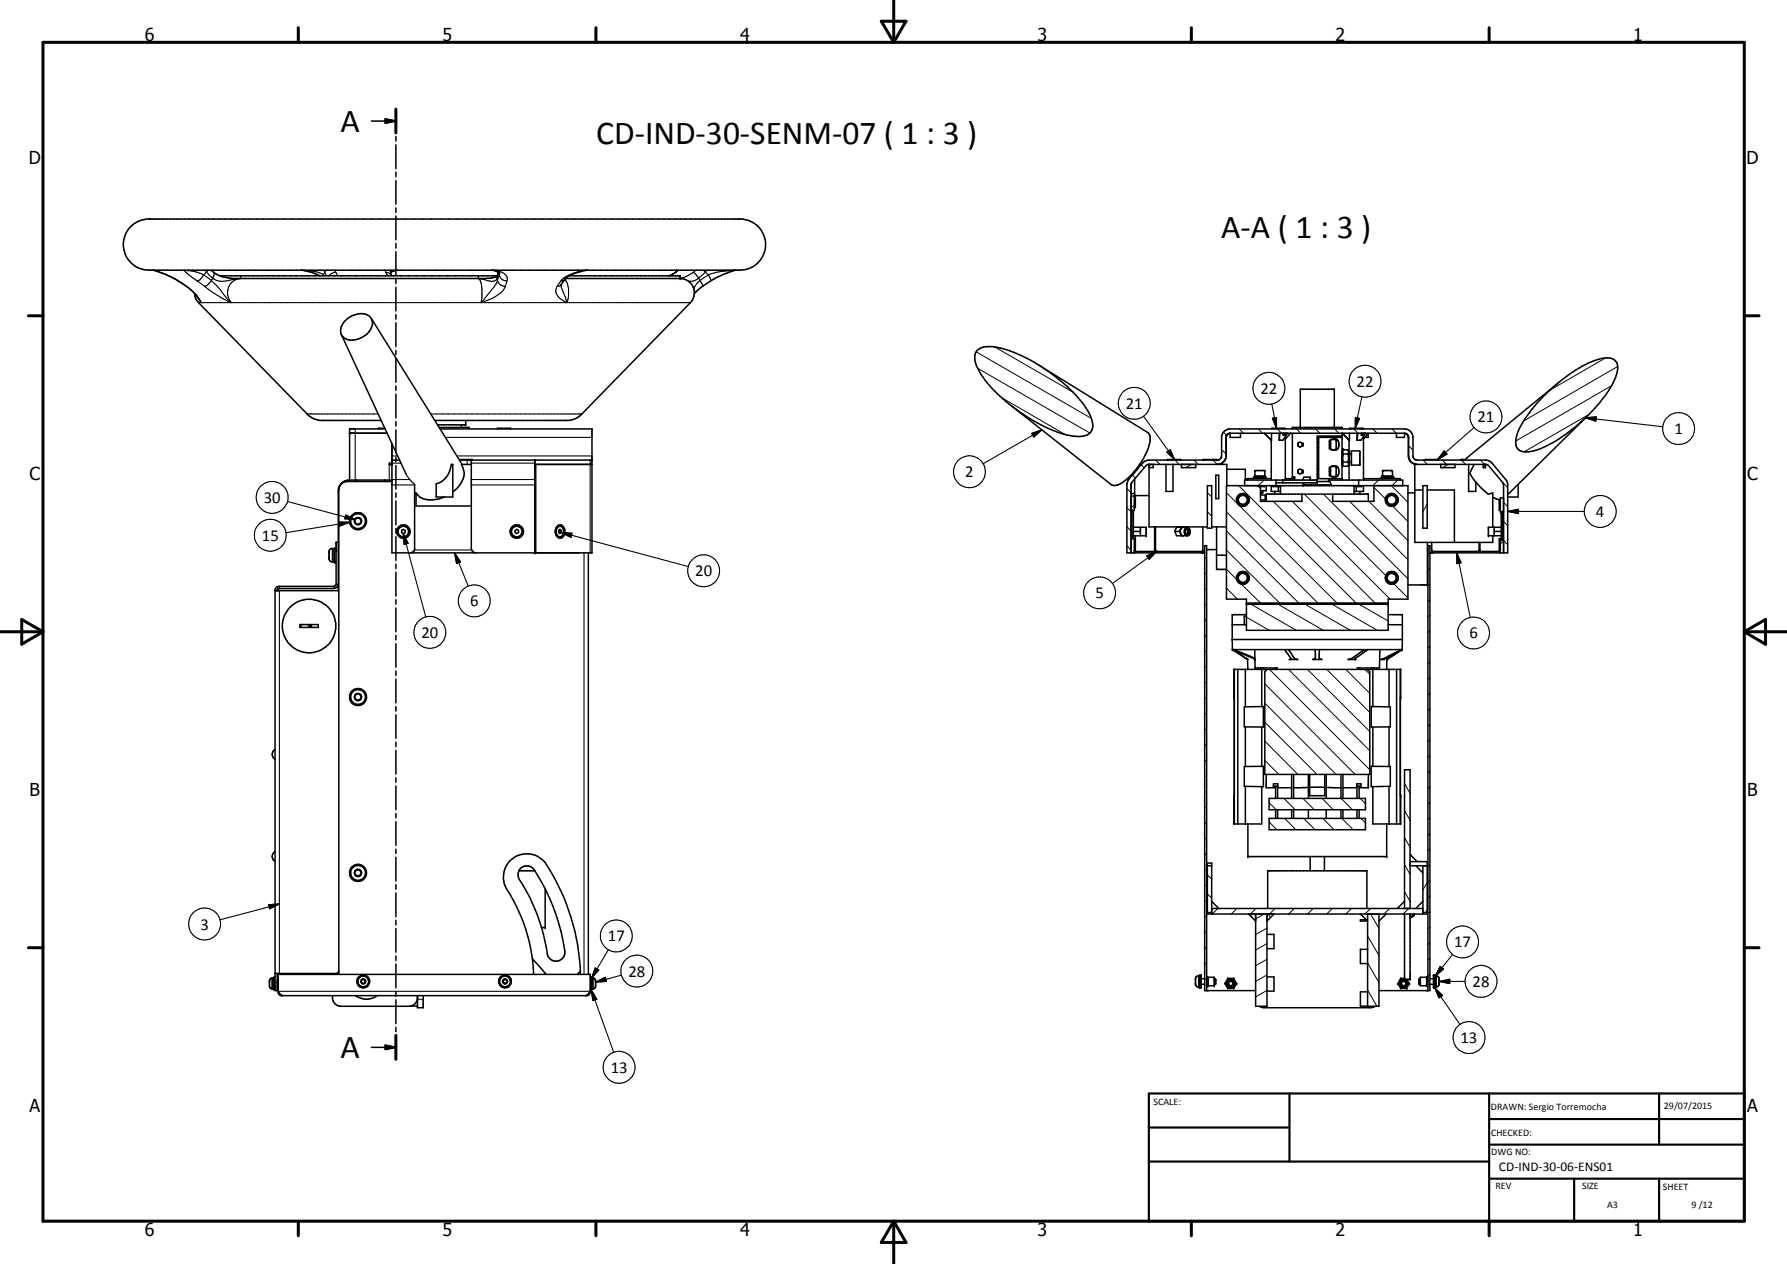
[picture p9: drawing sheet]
<svg xmlns="http://www.w3.org/2000/svg" width="420mm" height="297mm" viewBox="0 0 420 297" stroke-linecap="round" stroke-linejoin="round" font-family="sans-serif">
<defs><g id="words">
<g font-size="7.9">
<text x="80" y="30.9">A</text>
<text x="140.2" y="34">CD-IND-30-SENM-07 ( 1 : 3 )</text>
<text x="287.1" y="56">A-A ( 1 : 3 )</text>
<text x="80" y="248.6">A</text>
</g>
<g font-size="4.2">
<text x="34" y="9.6">6</text>
<text x="104" y="9.6">5</text>
<text x="174" y="9.6">4</text>
<text x="244" y="9.6">3</text>
<text x="314" y="9.6">2</text>
<text x="384" y="9.6">1</text>
<text x="6.8" y="38.7">D</text>
<text x="410.6" y="38.7">D</text>
<text x="7" y="112.9">C</text>
<text x="410.8" y="112.9">C</text>
<text x="7" y="187.1">B</text>
<text x="410.8" y="187.1">B</text>
<text x="7" y="261.4">A</text>
<text x="410.8" y="261.4">A</text>
<text x="34" y="290.4">6</text>
<text x="104" y="290.4">5</text>
<text x="174" y="290.4">4</text>
<text x="244" y="290.4">3</text>
<text x="314" y="290.4">2</text>
<text x="384" y="290.4">1</text>
</g>
<g font-size="3.9">
<text x="296.4" y="92.5">22</text>
<text x="319" y="90.9">22</text>
<text x="264.7" y="96.1">21</text>
<text x="347.4" y="99.3">21</text>
<text x="393.7" y="102">1</text>
<text x="226.9" y="112.2">2</text>
<text x="62" y="118.2">30</text>
<text x="375.2" y="121.5">4</text>
<text x="61.6" y="127">15</text>
<text x="163.5" y="135.4">20</text>
<text x="110.6" y="142.5">6</text>
<text x="257.5" y="140.6">5</text>
<text x="99.1" y="149.9">20</text>
<text x="345.5" y="150">6</text>
<text x="47.1" y="218.4">3</text>
<text x="142.9" y="221.2">17</text>
<text x="341.9" y="222.6">17</text>
<text x="147.8" y="229.5">28</text>
<text x="346.2" y="231.9">28</text>
<text x="343.4" y="245.1">13</text>
<text x="143.6" y="252.1">13</text>
</g>
<text font-size="3.1" x="352.4" y="275.2">CD-IND-30-06-ENS01</text>
<g font-size="2.4">
<text x="271.2" y="259.7">SCALE:</text>
<text x="350.6" y="260.8">DRAWN: Sergio Torremocha</text>
<text x="391.2" y="260.6">29/07/2015</text>
<text x="350.6" y="267">CHECKED:</text>
<text x="350.6" y="271.4">DWG NO:</text>
<text x="351.6" y="279.3">REV</text>
<text x="372" y="279.4">SIZE</text>
<text x="391" y="279.6">SHEET</text>
<text x="377.9" y="283.8">A3</text>
<text x="397.7" y="283.8">9 /12</text>
</g>
</g></defs>
<g fill="none" stroke="#000" stroke-width=".35">
<path d="M87.3 28.4h5.8M90.6 27.9l2.5 .5-2.5 .6zM93.1 25.7v5.5M93.1 32.1v1M93.1 34v5.6M30.8 53.2l1.4-1 2.2-.7h140.2a6 6 0 0 1 5.4 6.3 6 6 0 0 1-6 5.7h-139a6 6 0 0 1-5.6-3.7 6 6 0 0 1 1.4-6.6zM93.1 40.5v1M93.1 42.4v5.6M93.1 48.9v1M93.1 50.8v5.5M93.1 57.2v1.1M93.1 59.1v5.6"/>
<path d="M36.1 63.5a23.2 23.2 0 0 1 9.7 5.5M45.8 69l1.1 1.5M45.8 69l.2 1.1 .7 1 25.8 26.6 1.3 .7 1.5 .4h14.3M49.6 63.5a7.7 7.7 0 0 0 5.3 1.9h59.2l1.4-.1a1.37 1.37 0 0 0 1.5-.9l.2-.4M51.6 64.8h65.4M56.6 64.8v.6M70.9 63.5l2.7 .6 1.5 .7M80.3 78.6l15.2 32.9M80.8 75.7a4.7 4.7 0 0 1 6.1-1.4 2.6 2.6 0 0 1-.3 3.8 5.1 5.1 0 0 1-5.4 1.5 2.37 2.37 0 0 1-.6-3.5zM87.3 74.8l21.4 34.3M91.8 63.5l.1 .4M91.9 63.9l.2 .9"/>
<path d="M93.1 65.6v1M93.1 67.5v5.6M93.1 74v1M93.1 75.9v5.5M93.2 63.5l-1.3 .5M112.5 64.8v.6M115.7 63.5l1.1 .3 .6 .4M117.4 64.2h.1M133 65.4l-1.1 1.7M133 65.4h26.9M133.9 64.8h26v.6M138 63.5l-2.3 .6a6.6 6.6 0 0 0-2.7 1.3"/>
<path d="M159.4 63.5l-1 .8-1 .5M159.9 65.4a3.4 3.4 0 0 1 3.1 2.1 3.4 3.4 0 0 1-.7 3.6l-25.5 26.2-1.2 .9-1.9 .6h-31.5M172.9 63.5a22 22 0 0 0-9.6 5.5M93.1 82.3v1.1M93.1 84.2v5.6M93.1 90.7v1M93.1 92.6v5.6M93.1 99.1v1M108.5 99.8v.7M109.5 98.8v1h-6.6M244.3 85.8l25.6 15.8 .3 .4a6 6 0 0 1-.8 4.6l-.3 .5a17 17 0 0 1-5.8 6.6 2.06 2.06 0 0 1-2 .2l-24-18.9a24.8 24.8 0 0 1-7.7-9.1 3 3 0 0 1 .5-3.8 6 6 0 0 1 5.1-.3 40.3 40.3 0 0 1 19.8 13.5 7.1 7.1 0 0 1 1.8 5.5 2.95 2.95 0 0 1-3.4 1.8 26.9 26.9 0 0 1-12.9-5.3l-2.4-1.7M362.6 93.4a37.3 37.3 0 0 1 11.5-8.4 6.4 6.4 0 0 1 5.4-.5 2.5 2.5 0 0 1 .7 3.2 18.8 18.8 0 0 1-4 6.8 43.2 43.2 0 0 1-10.4 9.1 15.9 15.9 0 0 1-6.9 2.6 2.34 2.34 0 0 1-2.4-3.3 17.5 17.5 0 0 1 4.3-7.4z"/>
<path d="M366.5 89.9l-21.6 17.7-.3 .5M373.4 97.6l-18.9 18.6M82.2 101.8h8.8M83.9 112.8v.4M90.5 112.8v.4M90.5 100.7h-1.6v.1M90.6 100.8h-8.4v12M92.1 112.8h-10.3a2.67 2.67 0 0 0-2.3 2.3v23.7M92.1 113.2h-10.8a2.09 2.09 0 0 0-1.6 1.9v113.9M92.1 108.8h-.6v.4h.6M92.1 108.1h1.9M93.1 101v5.6"/>
<path d="M93.1 107.4v1.1M93.1 109.4v5.5M93.1 115.8v1.1M93.1 117.7v5.6M97.5 115.7l.3 .4M97.5 113.8v15.4l-.4 .5-.6 .2M97.5 118.9h13.3M103.3 100.5h7v.3M103.5 100.8h35.7v29.1h-47.1v-25.6M104.5 116.8a6.6 6.6 0 0 1-5.8 0l-.9-1v3.1M106.1 109.1h.4v7.7h-3.9v-3.1a5 5 0 0 0 3.5-4.6zM108 108h3.1v.1"/>
<path d="M108 108.1h31.2M110.8 109.1h-2.3a4.4 4.4 0 0 1-1.2 5.8l-.8 .8M110.8 108.1v20.8l.1 .4a.87 .87 0 0 0 .9 .6M116.9 100.8v-.1h3.2v.1M125.8 109.1h13.4M125.8 108.1v21.8M265.9 116.6h.8v3.3h-.8M265.9 116h.9M266 119.9v6.1M266 113.5l3.4-4 .5-.4h18.5v5M266 113.5l-.1 16.4M266.1 113.5l-.1 2.5"/>
<path d="M266.1 119.9v6.7M266.5 119.9v6.7M266.8 110.7v.3M266.8 112.6v3.9h3.4M266.9 116.5v2.8h-.2M268 109.1h.4M270.2 109.1v14.7h13.7M271.1 109.1v.8h-.9M274.1 109.1v6.4h1.7v-6.4M274.5 108.1v-.1h3.1v.1M277.8 109.1v.8h3.3v-.8M282.9 108.1v-.1h3.1v.1"/>
<path d="M283.9 114.1h1v10h-1zM285.9 111.7h.6v5.5h-.6zM286.7 109.1h-.4M288.4 114.1h42.6v26.7h-4.6v7.3h-33.3v-7.3h-4.7zM288.4 110.3h4.4v2.5M289 101.9l-.4 .3-.3 .6v4.3a2.01 2.01 0 0 1-2.1 2M289.2 101.8h41M289.2 101.8a.96 .96 0 0 0-1 .8v4.9l-.5 .9-.8 .6M289.2 101.8v1h2.5v-1M294.7 112.5v-.3h3v.3M295 112.2v-.3h2.5v.3M295.1 110.6h.1"/>
<path d="M295.1 110.6v1.3M295.1 110.6h2.2M296.4 116.3h1.1v1.2h-1.1M296.4 114.1v3.7h9.7v-1.7M296.4 115.7h.5M296.9 115.7l-.2 .2h-.3M296.9 115.3v.4M297.2 114.1v.2M297.2 101.8l1.7 1.7M297.3 110.6h.1M297.3 101.8l1.6 1.7M297.4 114.1v.2h-1"/>
<path d="M297.4 110.6v1.3M297.7 114.1v1.2h-1.3M297.7 117.8v-1.7h24v1.7M298.9 114.1v1.4h2.2M298.9 103.5v9.3M298.9 112.5h-5.7v.3M298.9 103.5h.1M298.9 101.8v1.7M299 100.8v-.1h3.1v.1M299.3 114.1v.2h1.8M299.4 114.1v.2M299.7 115.5v.6"/>
<path d="M300 112.8v1.3M300.6 114.3v1.2M300.8 101.8v1.7M300.9 101.8l-.1 1.7M301.1 114.1v2M301.6 112.8v.7M301.7 101.8v.5l1-.5M302.2 102.6v10.2M302.2 112.5h1.4M302.7 101.8l-1 1.7h-.9M303.4 101.8l-1.2 1.4M303.9 100.8v-.3h11.6v.3"/>
<path d="M303.9 101.8v10.4M304.4 112.1h-.5l-.6 .7M304.4 112.1l-.6 .7M304.4 112.1v.7M305.7 100.5v-9h8v9M306.2 104.2v.5M306.2 110.5v.5M306.2 110.6a.58 .58 0 0 0-.9-.2 .58 .58 0 0 0 0 .9 .58 .58 0 0 0 .9-.3M306.2 104.3l-.5-.4a.6 .6 0 0 0-.4 1l.4 .1 .5-.3M306.4 104.1v.7M306.4 110.5v.6M306.4 114h6.6"/>
<path d="M306.4 114v.1M306.6 113.5l-.2 .5M308.1 112.1v.7M308.1 112.1h-1.5l-.4 .7M308.1 112.1l-.2 .7M309.7 112.8h-17.1v1.3M309.7 113.2h3l.3 .8M309.7 103.1h.3M309.7 105.2h.3M309.7 103.8h.3M309.7 111.5h.3M309.7 110.2h.3"/>
<path d="M310 102.8h5.5v9.7h-5.5zM312.2 102.5l.1 .3M312.4 112.8h17.4v1.3M312.4 112.5v.7M312.6 103.5a1.33 1.33 0 0 1 1.7-.2 1.33 1.33 0 0 1 .5 1.6 1.25 1.25 0 0 1-1 1 1.25 1.25 0 0 1-1.2-.5zM312.6 109.9a1.29 1.29 0 0 1 1.4-.4 1.29 1.29 0 0 1 .8 1.3 1.15 1.15 0 0 1-.5 1.2 1.15 1.15 0 0 1-1.3-.1l-.4-.1zM312.8 110.6l-.2 .1M312.8 110.7l-.2 .2M312.8 103.4v2.2M312.8 109.7v2.2M312.8 104.2l-.2 .2M312.8 104.4l-.2 .1"/>
<path d="M313 103.3l1.2 .1-.1 2.2-1.1 .1M313 109.6l1.2 .2v2l-1.2 .2M313 114v.1M315.5 105.4l.6 .3M315.5 109.1l.3 .5M315.7 101.8l1.6 1.7M315.8 105.7h1.1M315.8 106.7l-.1 .7 .1 1.2M315.8 105.7l-.1 .4 .1 .6M315.8 108.6l-.1 .4 .1 .6M315.8 105.7l-.3 .5M315.8 106.7h1.1"/>
<path d="M315.8 108.6h1.1M315.8 109.6h1.1M316.9 105.7l.2 .5-.2 .5M316.9 106.7l.2 .9-.2 1M316.9 108.6l.2 .5-.2 .5M316.9 105.7l.3 .5M317.2 103.5v9.3M317.2 103.5l-1.7-1.7v.7h-5.8v11h-9.7M317.2 108.6h.5M317.2 106.6h.5M317.2 109.1l-.3 .5M317.2 103.5h.1"/>
<path d="M317.3 101.8v1.7M317.3 100.8v-.1h3.2v.1M317.7 106l2 .1v3.1l-2 .1zM318.4 114.1v2M318.9 114.3v1.2M319.1 101.8v1.7M319.3 101.8l-.2 1.7M319.4 112.8v1.3M319.7 115.5v.6M320.1 101.8v.5l.9-.5M320.1 114.1v.2M320.2 114.1v.2h-1.8"/>
<path d="M320.6 102.6v10.2M320.6 114.1v1.4h-2.2M320.6 112.5h8.6v.3M321.1 101.8l-1.1 1.7h-.9M321.7 101.9v.9h-.8M321.7 101.8l-1.1 1.4M323 114.1v3.7h-9.7v-1.7M324.7 112.5v-.3h3v.3M324.9 112.2v-.3h2.6v.3M325.1 111.9v-1.3h.1h2.2v1.3M328.3 101.8v1h1.9v-1M330.2 101.8a.93 .93 0 0 1 1 1v4.3a2.04 2.04 0 0 0 .7 1.6"/>
<path d="M330.4 101.9l.5 .3 .2 .6v4.3a2.01 2.01 0 0 0 2.1 2M331 115.8h1.6M332.1 108.9l1 .2M332.6 115.1h1.9M334.5 114.1h1.1v10h-1.1zM335.1 108.1v-.1h3.1v.1M335.6 115.1h6.4v12.4M338.7 109.1v.8h3.4v-.8M344.6 108h-1.1v.1M345.3 109.1v6.4h1.7v-2.2M346.6 109.1l-1 2.2 .6 1 2 2.3 1.7 1.5 1.1-.3v8.1M348.7 109.1v.8h.6v-.8"/>
<path d="M351 116.8l1.8 .7M352.5 117.4v2.5h.3M353.5 117h-.7v3.3h.7M356.9 113.8v3h-2.4M64.7 138.8v94h.5v-4M64.7 138.8h15M77.6 129.1l.7-.2v3.2l-.5-.1-.4-.5v-2zM78.3 128.9h.4M78.3 132h.4M79 128.8h-.3v3.3h.3M79.5 127.4h-.5v9.9l-.2 .4-.3 .1h-13.1l-.6 .5-.1 .5M79.5 137.3l-.2 .6-.8 .4h-13l-.3 .5"/>
<path d="M83.8 121.8h.7l.5 .7-.5 .6h-.7l-.4-.6zM93.1 124.2v1.1M93.1 126.1v5.6M93.1 132.6v1M93.1 134.5v5.6M94.4 124.7l.4-.3 .5 .3v.4l-.5 .3-.4-.3zM121.1 124.7l.4-.3 .4 .3v.4l-.4 .3-.4-.3zM130.9 123.8a1.05 1.05 0 0 1 1.2-.3 1.05 1.05 0 0 1 .7 1.1 1.34 1.34 0 0 1-1.3 1.8 1.81 1.81 0 0 1-.6-2.6zM131.5 124.6l.1 .1M131.5 123.7l-.5 .2-.4 .9M131.5 123.7a1.3 1.3 0 0 1 1.1 1 1.3 1.3 0 0 1-.5 1.3 .97 .97 0 0 1-1.1 0 .97 .97 0 0 1-.4-.9M131.5 123.7a1.36 1.36 0 0 0-.8 1.2 1.36 1.36 0 0 0 .8 1.3"/>
<path d="M131.6 124.7h.3M131.6 124.7v.4M131.6 125.1h.3M131.6 125.1l-.1 .1M131.9 124.7v.4M131.9 124.7l-.3-.3-.3 .3v.4l.3 .3 .3-.3M138.3 129.9v99.1M265.9 126h.1M265.9 126.6h.8v3.3M266 124.9h.1M266.1 123.7l-.1-.1v2.6l.1-.1M266.5 124.9h1.6"/>
<path d="M266.5 123.9h3v2h-3M266.5 126h.4v3.3h-.2M266.7 129.5h16.1M268.1 123.9v2M271.5 123.8v5.8M271.7 123.8v5.4l.2 .4M276.2 124.9h1.2M277.4 124.9l.2 .5M277.6 124.4v1M277.6 125.4l.5 .5M277.6 125.4l.2 .5M277.6 124.4l-.2 .5"/>
<path d="M277.8 123.9l-.2 .5M278.2 123.9l-.3 .1-.3 .4M278.8 124.5l.4-.3a.68 .68 0 0 1 .4 .8 .68 .68 0 0 1-.6 .6l-.3-.4zM278.8 124.4h.3M279 124.3l.2 .2M279.2 123.9a1.11 1.11 0 0 1 .7 1 1.11 1.11 0 0 1-.6 1h-2.7l-.4-1M279.2 123.9h-2.6l-.4 1M279.2 123.9a1.05 1.05 0 0 0-.8 1 1.05 1.05 0 0 0 .7 1M279.2 124.5l.1 .3M279.2 124.5l.1 .7-.3 .3M279.3 125l-.2 .4h-.3M282.8 123.8v6.1"/>
<path d="M283.2 129.9h-18.2v-16.3l.4-.9 3.2-3.9 .8-.6 .8-.1 16.5-.1 .3-.3 .2-.6v-4.7l.1-.3a1.99 1.99 0 0 1 1.9-1.3h41a2 2 0 0 1 2 2v4.3l.1 .5 .5 .4 16.5 .1 .7 .1 .8 .6 3.4 4.1 .3 .7v16.3h-18.3M283.7 129.2h2.3M284.9 123.8h3.5M286 123.8v10h2.4M286 130.5h2.4M335.6 129.2h.1M335.6 127.5v10h-4.6M336.6 127.5v2.1M336.6 129.6v.3M347.8 127.5v1.7l-.3 .4M348 127.5l-.1 2.1M351 125.9v1.6h-18.4v-18.4h16.9l.4 .2 3.4 4 .2 .7v15.9"/>
<path d="M351.3 124.9h1.7M351.3 123.9v2M352.8 129.5l-16.2 .1M353 120.3v6.7M353 123.9h-3v2h3M353 126.6h-.5v3M353.3 120.3v6.7M353.3 124.9h.1M353.3 126.1l.1 .1M353.3 126.6h.2M353.4 123.6l-.1 .1M353.5 120.3v6.3"/>
<path d="M353.5 127h-.7v2.9M70.5 146.8h4.3v.6h-4.3zM71 146.8l-.5 .6M72.3 146.8l.8 .6M73.2 146.8v.3h-.5M93.1 140.9v1.1M93.1 142.9v5.6M93.1 149.3v1.1M93.1 151.3v5.5M93.1 157.7v1M93.1 159.6v5.6M289.7 150.3h40"/>
<path d="M289.7 150.3l.1 2.4M289.7 146.8h3.4M289.8 152.7l5.3 2.2M289.8 152.7h13.2M289.9 152.8l.3 .1M290.1 152.7l5 2M290.1 152.8l3.3 2.2zM290.2 157.3v36.3M291 157.3v36.3M292.8 157.3v8.8M293.1 141.8h33.3M293.1 142h33.3"/>
<path d="M293.1 144.4h-3.4v5.9M293.1 144.8h-.5v2M293.3 155l.1 2.3M295 152.7l.1 4.3h5.3M296.7 157.3v8.8M297.9 157.3l-.5 .6v24.1h24.7v-24.1l-.6-.6M302 152.7l1.5 2-.3 .3M303 152.7l.7 1a1.61 1.61 0 0 0 1.3 1.3M303 152.7h17.7M303.1 155h2M309.2 152.7l.1 1.9-.3 .3-.4 .1h2.2l-.4-.1-.2-.3v-1.9M316.9 155h1.9"/>
<path d="M318.5 154.9l.2 .1M318.5 154.8v.1M320.7 152.7l-1.9 1.4a2.46 2.46 0 0 1-1.7 .9M321.6 152.7l-3.1 2.1M322.8 157.3v8.8M324.4 152.7l-.1 4.3h-5.2M324.7 155h.7M326.1 154.9h.1M326.1 154.9v.1M326.1 155l-.1 2.3M326.4 144.4h3.3v5.9M326.4 146.8h3.3"/>
<path d="M326.6 157.3v8.8M328.4 157.3v36.3M329.2 153l-3.1 1.9M329.2 152.9l-3.1 2.1M329.2 157.3v36.3M329.5 152.7l-4.7 2.3M329.7 152.7l-4.3 2.3M329.7 152.7l-.2 .1M329.7 152.7h-9M329.7 152.7h.1M329.7 150.3v2.4M64.7 176.1a1.3 1.3 0 0 0 0 2.3"/>
<path d="M83.8 163.1h.7l.5 .7-.5 .7h-.7l-.4-.7zM93.1 166v1.1M93.1 168v5.5M93.1 174.4v1.1M93.1 176.4v5.5M292.6 166.1l4.4-.1v4.9l-4.4-.1zM292.8 170.8v9.3M296.7 170.9v9.2M322.4 166l4.5 .1v4.7l-4.5 .1zM322.8 170.9v9.2M326.6 170.8v9.3M93.1 182.8v1.1"/>
<path d="M93.1 184.7v5.6M93.1 191.2v1M93.1 193.1v5.6M93.1 199.6v1M292.6 180.1h4.4v4.8l-4.4-.1zM292.8 184.8v8.8M293.4 193.6v7.7h32.6v-7.7M296.7 184.9v8.7h-6.6v-36.3h39.2v36.3h-6.5v-8.7M297.7 182v3.1h2.2M298.4 187.6h22.6v2.7h-22.6zM298.4 192.3h22.6v2.7h-22.6zM299.4 184.2h1v.6h-1z"/>
<path d="M299.9 184.8v2.8M299.9 190.3v2M300.4 184.8v2.8M300.4 190.3v2M300.4 185.1h3.3M303.7 182v5.6M303.7 190.3v2M304.2 182v5.6M304.2 190.3v2M307.6 185l-3.4 .1M307.6 182v5.6M307.6 190.3v2"/>
<path d="M307.9 182v5h3.6v-5M307.9 185h3.6M311.8 185l3.5 .1M311.8 182v5.6M311.8 190.3v2M315.3 182v5.6M315.3 190.3v2M315.8 185.1h3.3M315.8 182v5.6M315.8 190.3v2M319 184.2h1v.6h-1zM319.1 184.8v2.8"/>
<path d="M319.1 190.3v2M319.6 184.8v2.8M319.6 190.3v2M321.7 182v3.1h-2.1M322.4 180.1h4.5v4.7l-4.5 .1zM326.6 184.8v8.8M64.7 200.2a1.3 1.3 0 0 0 0 2.2M83.8 204.5h.7l.5 .6-.5 .7h-.7l-.4-.7zM93.1 201.5v5.6M93.1 207.9v1.1M93.1 209.8v5.6M93.1 216.3v1"/>
<path d="M93.1 218.2v5.6M122 204.6h3.8M122.3 204.1a2.1 2.1 0 0 1 3.3 .3 45.8 45.8 0 0 1 7.2 19.8 2.08 2.08 0 0 1-2.1 1.7 2.08 2.08 0 0 1-2-1.8 43.5 43.5 0 0 0-6.7-17.7l-.1-1.3zM128.2 208.8v9.2h-.9M283.9 214.5h1M283.9 203.5h1M284.9 213.5h49.6M284.9 211.8l1.6 1.7M293.6 214.8l1.6 1.7M295.2 214.8v21.7h2.7v-21.7M297.9 219.6h1.6v3.3h-1.6M298.1 213.5v-8.9h23.3v8.9"/>
<path d="M299.5 214.8l-1.6 1.7M308 201.3v3.3M311.4 201.3v3.3M319.9 214.8l1.7 1.7h-1.7v-.3h1.3M321.6 214.8v21.7h2.6v-21.7M325.9 214.8l-1.7 1.7M330.2 213.5v-32.6h1.3v32.6M330.2 214.8v15.3M330.2 211.8l-1.7 1.7M331.5 202.5h4.1v12.3h-51.7v-12h1v12M331.5 203.5h4.1M331.5 214.8v15.3h-1.9l-.4 .4"/>
<path d="M331.5 200.8l1.7 1.7M332 215.4l-.5 .4M332 215.3v.1M332.3 215.1l-.3 .2M332.3 215.1h.1M332.5 214.8l-.2 .3M332.9 203.5l1.6 1.6M334.5 203.5v11.3M334.5 214.5h1.1M334.5 211.8l-1.6 1.7M64.1 229.9v2.5M64.4 229.9h-.7l-.3 .6v1.6l.4 .3h.6"/>
<path d="M64.7 229.6h-.3v3h.3M65.2 230.4h.1M65.2 231.8h.1M65.3 232.1l.1 .1M65.3 231l.1 .1M65.4 230v2.2M65.4 230l-.1 .1M65.4 230h.1M65.4 231.1h.1M65.4 231.1l-.1 .2M65.4 233.2h.1M65.4 233.2v-4.2h73.4v4.2"/>
<path d="M65.4 233.2l.3 .6 .5 .2M65.4 232.1v.1M65.4 233l.1 .2M65.5 233.2l.5 .6 .4 .2M66.2 234h71.8M66.2 233.9v.1M78.2 228.8v.2M78.2 234a2.08 2.08 0 0 0 2 2.5l16.3-.1M79.7 228.3l-.5 .5h-14.5M83.6 234a4.3 4.3 0 0 0 5.1 0M85.2 230.2h.4l.3 .4-.3 .5h-.4l-.3-.5zM93.1 224.7v1"/>
<path d="M93.1 226.6v5.6M93.1 233v1.1M93.1 234.9v5.6M96.5 236.4h1.7M98.2 234v2.8h1.3v-2.8M98.2 234.5a1.98 1.98 0 0 1-1.7 1.9M118.5 230.2h.5l.2 .4-.2 .5h-.5l-.2-.5zM125.2 225.3l3.3 3.7M125.5 229a41 41 0 0 0-6.8-20.9 5.5 5.5 0 0 1 2.7-6.9 5.5 5.5 0 0 1 7.1 2 50.1 50.1 0 0 1 8 25.8M136.5 228.2l-.8 .8M138 233.9v.1M138.6 233.2h.2"/>
<path d="M138.6 233.2l-.5 .6-.4 .2M138.8 233.2l-.4 .6-.4 .2M138.8 233l-.2 .2M138.8 229.6h.2v3h-.2M139 229.9h.7l.3 .4v1.6l-.3 .4-.7 .1M139.3 229.9v2.5M281.8 229.4v2.5M282.1 229.2h.3v3h-.3zM282.1 229.4h-.7l-.3 .6 .1 1.6 .3 .3h.6M282.4 231.3h.8M282.4 230h.8M283.7 232.8v-104.6h-.5v104.6h12"/>
<path d="M283.7 230.7h.1M283.7 229.4v2.5M283.8 229.7h1.7v1.9h-1.7M283.8 229.8l.2 .3M283.8 230.8l.2 .3M284 229.7v1.9M284 231.3l-.2 .3M284 230.3l-.2 .2M285.5 231.3h.2M285.5 230h.2M285.7 230l.1 .1v1l-.1 .2M285.7 230v1.3"/>
<path d="M287.9 231.1h.2M288.6 231.8a1.05 1.05 0 0 1 .4-1.7h.8l.4 .4a.92 .92 0 0 1 .1 1 .92 .92 0 0 1-.8 .6M288.6 231.8l.7 .3M288.7 232.3h.1M288.7 229.9v.1M288.7 232.2v.1M289.3 230.1a1.01 1.01 0 0 0-.7 1.7M289.5 230.1a1.05 1.05 0 0 1 .9 .9 1.05 1.05 0 0 1-.6 1.1h-.8l-.4-.3M290 232.2l.1 .1M290.1 229.9l-.1 .1M290.1 232.3h.1M290.1 229.9h.1"/>
<path d="M290.6 231.1h.2M296.1 236.5l1.1 .3h25l1.1-.3M297.9 229.6h1.6v3.3h-1.6M321.6 233.1h-1.7v3.3h1.7M321.6 223.1h-1.7v3.3h1.7M324.2 232.8h12v-104.6h-.5v104.6M328.6 231.1h.1M329.1 231.4l.5 .7h.9l.4-.6M329.1 231.4l.7 .7M329.2 230.5l-.1 .9M329.2 230.5a.98 .98 0 0 1 1.3-.2 .98 .98 0 0 1 .4 1.2M329.2 230.5l-.2 .5 .1 .4"/>
<path d="M329.3 232.3h.1M329.3 229.9l.1 .1M329.4 232.2l-.1 .1M330.5 230.1l.3 .4a.6 .6 0 0 1 .1 1M330.7 232.2v.1M330.9 231.5l-.2 .4-.5 .2M331.3 231.1h.1M333.8 230v1.3M333.8 230l-.2 .1v1l.2 .2M333.8 231.3h.2M333.8 230h.2M335.4 229.7v1.9"/>
<path d="M335.5 230v.3M335.5 230.3l.1 .2M335.5 231.1v.1M335.5 231.3l.1 .2M335.6 229.7h-1.6v1.9h1.6M335.6 230.6h.1M335.6 230.8l-.1 .1M335.6 229.8l-.1 .2M335.7 229.4l-.1 .1v2.3l.1 .1M336.2 231.3h.8M336.2 230h.8M337 229.2h.3v3h-.3z"/>
<path d="M337.3 229.4h.7l.4 .6-.1 1.6-.4 .3h-.6M337.6 229.4v2.5M87.3 246.1h5.8M90.6 245.6l2.5 .5-2.5 .5zM93.1 241.4v1M93.1 243.3v5.6"/>
<circle cx="292.2" cy="117.5" r="1.4"/>
<circle cx="292.2" cy="117.5" r="1.08"/>
<circle cx="292.2" cy="117.5" r="1.34"/>
<circle cx="292.2" cy="117.4" r="1.5"/>
<circle cx="327.2" cy="117.4" r="1.33"/>
<circle cx="327.2" cy="117.5" r="1.41"/>
<circle cx="327.2" cy="117.5" r="1.08"/>
<circle cx="327.2" cy="117.5" r="1.52"/>
<circle cx="84.2" cy="122.5" r="1.77"/>
<circle cx="84.2" cy="122.5" r="2"/>
<circle cx="94.8" cy="124.9" r="1.25"/>
<circle cx="94.8" cy="124.9" r="1.58"/>
<circle cx="121.5" cy="124.9" r="1.25"/>
<circle cx="121.5" cy="124.9" r="1.58"/>
<circle cx="292.2" cy="135.8" r="1.06"/>
<circle cx="292.2" cy="135.8" r="1.5"/>
<circle cx="292.2" cy="135.8" r="1.41"/>
<circle cx="292.2" cy="135.8" r="1.33"/>
<circle cx="327.2" cy="135.8" r="1.41"/>
<circle cx="327.2" cy="135.8" r="1.51"/>
<circle cx="327.2" cy="135.8" r="1.08"/>
<circle cx="327.2" cy="135.8" r="1.34"/>
<circle cx="72.7" cy="147.1" r="6.3"/>
<circle cx="84.2" cy="163.8" r="1.76"/>
<circle cx="84.2" cy="163.8" r="2.01"/>
<circle cx="84.2" cy="205.1" r="2"/>
<circle cx="84.2" cy="205.1" r="1.77"/>
<circle cx="85.4" cy="230.6" r="1.5"/>
<circle cx="85.4" cy="230.6" r="1.26"/>
<circle cx="118.7" cy="230.6" r="1.26"/>
<circle cx="118.7" cy="230.6" r="1.5"/>
<circle cx="289.4" cy="231.1" r=".53"/>
<circle cx="289.4" cy="231.1" r=".67"/>
<circle cx="330" cy="231.1" r=".53"/>
<circle cx="330" cy="231.1" r=".67"/>
</g>
<g fill="none" stroke="#000" stroke-width=".25">
<path d="M36.1 63.5l.9 .3a19.7 19.7 0 0 1 4.9 2.2M41.9 66h.1M41.9 66l1.9 1.3M43.4 63.5l1 1.1 2 1.4M43.8 67.3h.1M43.8 67.3a9.8 9.8 0 0 1 3.5 3.8M44.2 63.5h.1M44.2 63.5l2.3 .5 1.4 .6M46.4 66l1.7 1.3M46.7 70.2l.6 .9M46.7 71.1h115.6M46.9 70.5l.4 .6"/>
<path d="M47.9 64.6l-.9 1.1-.6 .3M47.9 64.6l1.8 1.3M48.1 67.3l4 2.7 2.3 1.1M48.3 63.5l.2 .4M48.5 63.9l1.5 1.4M48.5 63.9l-.6 .7M48.9 63.5l-.4 .4M49.7 65.9a2.27 2.27 0 0 1-1.6 1.4M49.7 65.9l1.3 1.3 2.2 2.7 1.2 1.2M50 65.3a4.5 4.5 0 0 0 4.4 .4l2.2-.3a3.3 3.3 0 0 0-3.1 3.6 3.4 3.4 0 0 0 .9 2.1M50 65.3l-.3 .6M50.3 64.1v.5l-.3 .7"/>
<path d="M70.8 63.5l2.8 .3a4.6 4.6 0 0 1 2.4 .8M76 64.6v.2M76 64.6l.1 .2M76.1 63.5l.3 .4M76.4 63.9l.3 .9M76.4 63.9l-.4 .7M76.7 63.5l-.3 .4M78.6 63.5l.3 .5M78.9 64l-.8 .2-.7 .6M78.9 64l.3 .8M90.6 63.5l.1 .5M90.7 64l.9 .2 .4 .6"/>
<path d="M90.7 64l.7 .8M91.8 63.5v.1M93.4 63.5l-1.5 .4M116.5 63.5a3.4 3.4 0 0 1 2.8 1.9l-.1 .6M116.9 64.9v.4M116.9 65.3l-.1 .2a2.14 2.14 0 0 1-2.8 .2l-1.5-.3 .3 .3 .3 .6 .2 1.4v2.2l-.2 1.2M116.9 65.3l.1 .6M117 65.9a1.84 1.84 0 0 0 1.8 1.4M117 65.9l-.9 1.6-3 3.6M117.2 64l-.3 1.3M117.3 64a1.95 1.95 0 0 0 1.9 2M117.4 64.2l-.4 1.7"/>
<path d="M118.8 67.3a6.6 6.6 0 0 1-4.3 3.3l-1.4 .5M119.2 66l-.4 1.3M131 67.3a2.32 2.32 0 0 0 1.4 3.3l.9 .5M131.9 66l-.9 1.3M131.9 67.1l1.4 4M132 66.8l-.5 .4-.5 .1M132.8 65.7l.2 .1a5.7 5.7 0 0 1 .6 3.9l-.3 1.4M132.9 65.6l-.4 .3-.6 .1M137.7 63.5a11.3 11.3 0 0 0-5.4 2.1l-.4 .4M158.9 64l-.2 .1M158.9 64l-1.5 .8M159.5 63.5l-.6 .5"/>
<path d="M163 64l.4 .3 .9 1M163 64l-2.1 1.2-1 .2M163.6 63.5l-.6 .5M164.3 65.3a2.64 2.64 0 0 1-2.5 .7M164.3 65.3l.3 .6M164.6 65.9l.7 1.3M164.6 65.9l-1.1 1.2-.4 .8M165.3 67.2l-.1 .1M165.3 63.5l1.3 1.1M166.1 63.5l-.6 .8-1.2 1M166.6 64.6l.4 .9 .1 .5M166.6 64.6l-2 1.3"/>
<path d="M172.7 63.5l-3.9 .4-2.2 .7M72.2 97.3h.1M72.2 97.3h16.7M101.3 97.3h35.5M268.9 97.8l7.3 10.2M299 95l1.1 5.7M299.2 98.3l.9-.2v2.6zM318.7 98.1l.9 .2-1 2.4zM320.2 93.3l-1.6 7.4M372.8 98.2l2.5-.2-.1 1zM372.8 98.2l18.2 2.1M67.6 117.9l16 4.2"/>
<path d="M79.5 115.5h.2M82.2 112.8v.4M83.5 100.8v12M91.5 109.2v3.6M92.1 114h5.4M92.1 112.7h4.2M92.1 108.8h2.2M92.1 107.1h1.4M95.5 111.5l.8 1.2M96.3 112.7l1.2 1.1M104.7 102.8h34.5M107.4 107.1h31.8"/>
<path d="M109.8 108.1v1M110.8 114h15M110.8 112.7h15M110.8 108.8h15M125.8 109.6h.1M125.8 113.2h.1M125.8 114h.1M126 109.1v20.8M138.8 108.1v21.8M242.6 101.9l2.4-.9-1.9 1.7zM245 101l-13.8 8M274.4 106.3l.8-.6 1 2.3z"/>
<path d="M306.2 104.3l.2-.2v.3v.4l-.2-.1M306.2 110.6l.2-.1v.2v.4l-.2-.1M315.5 108.6h.1M315.5 106.6v2M339.5 106l.7 .7-2.2 1.3zM346.6 100.5l-8.6 7.5M65.7 137.8v.5M65.7 138.8v90M78.1 128.9h.1M78.1 128.9v3.2M78.5 137.8v.5M79 129.5h.5"/>
<path d="M79 137.3h.5M79.7 122.7h2.5l-2.4 1zM81.1 121.9l.2-.9 2.3 1.1M81.3 121l2.3 1.1-2.5-.1zM82 122.7h-2.3l.1 1 2.3-.9M82 122l1.6 .1M82.1 122.8l-14.8 2.4M94.8 125.4l1.2 2.3-1 .2zM94.8 125.4l5.3 19.6M97.4 129.2h13.5M106.9 129.9l1.4 2.1-1 .4zM106.9 129.9l3.2 7.9"/>
<path d="M131.9 125.1l2.6 .2-.3 1zM131.9 125.1l29.9 8M137.3 129.9v99.1M269.6 130.6l2.3-1-1.7 1.8zM271.9 129.6l-10.3 7.5M342.5 129.9l1 2.3-1 .3zM342.5 129.9l3.2 15.2M354.5 120.2l2.5-.5v1zM354.5 120.2h18M63.1 212.6l2.6-.2-2.3 1.2zM65.7 212.4l-14 3.8M64 229.9h.1"/>
<path d="M64 229.9v2.5M64.7 230.8h.5M65.4 233h73.4M98.2 234.8h1.3M139 232.6l1.3 2.2-.9 .3zM139 232.6l5.3 14.7M139.4 229.9h.1M139.4 229.9v2.5M139.9 227.5l.9 .5-1.7 1.9zM140 230.8l2.3-1.1 .3 .9zM143 223.2l-3.9 6.7M146.1 229.2l-6.1 1.6"/>
<path d="M288.7 229.9h1.4l.7 1.2-.7 1.2h-1.4l-.8-1.2zM330.2 229.9h-.9l-.7 1.2 .7 1.2h1.4l.7-1.2-.5-1M337.3 232.2l1.9 1.7-.9 .6zM337.3 232.2l6 8.5M338.4 230.6l2.5-.5v1zM338.4 230.6h6.1M338.6 227.1l.8 .6-1.9 1.7zM341.5 224.3l-4 5.1"/>
<circle cx="266.7" cy="94.8" r="3.8"/>
<circle cx="298.3" cy="91.3" r="3.7"/>
<circle cx="320.9" cy="89.6" r="3.8"/>
<circle cx="349.4" cy="98" r="3.7"/>
<circle cx="64" cy="116.9" r="3.7"/>
<circle cx="227.9" cy="110.9" r="3.7"/>
<circle cx="394.7" cy="100.7" r="3.7"/>
<circle cx="63.5" cy="125.8" r="3.7"/>
<circle cx="84.2" cy="122.5" r=".92"/>
<circle cx="165.4" cy="134.1" r="3.7"/>
<circle cx="258.5" cy="139.3" r="3.7"/>
<circle cx="376.2" cy="120.2" r="3.8"/>
<circle cx="101.1" cy="148.6" r="3.8"/>
<circle cx="111.5" cy="141.2" r="3.7"/>
<circle cx="346.4" cy="148.7" r="3.8"/>
<circle cx="84.2" cy="163.8" r=".91"/>
<circle cx="48.1" cy="217.1" r="3.8"/>
<circle cx="84.2" cy="205.1" r=".91"/>
<circle cx="144.9" cy="220" r="3.7"/>
<circle cx="85.4" cy="230.6" r=".62"/>
<circle cx="118.7" cy="230.6" r=".63"/>
<circle cx="149.7" cy="228.2" r="3.8"/>
<circle cx="343.9" cy="221.3" r="3.8"/>
<circle cx="348.2" cy="230.6" r="3.8"/>
<circle cx="145.6" cy="250.8" r="3.8"/>
<circle cx="345.4" cy="243.8" r="3.7"/>
</g>
<g fill="#000">
<circle cx="116.9" cy="64.9" r=".18"/>
<circle cx="117.5" cy="64.2" r=".18"/>
<circle cx="159.9" cy="64.8" r=".18"/>
<circle cx="159.9" cy="65.4" r=".18"/>
<circle cx="109.5" cy="99.8" r=".18"/>
<circle cx="82.2" cy="101.8" r=".18"/>
<circle cx="82.2" cy="100.8" r=".18"/>
<circle cx="92.1" cy="108.1" r=".18"/>
<circle cx="92.1" cy="109.2" r=".18"/>
<circle cx="110.3" cy="100.5" r=".18"/>
<circle cx="110.8" cy="108.1" r=".18"/>
<circle cx="125.9" cy="109.1" r=".18"/>
<circle cx="139.2" cy="108.1" r=".18"/>
<circle cx="282.9" cy="108" r=".18"/>
<circle cx="286" cy="108" r=".18"/>
<circle cx="295" cy="111.9" r=".18"/>
<circle cx="296.9" cy="115.7" r=".18"/>
<circle cx="297.5" cy="111.9" r=".18"/>
<circle cx="298.9" cy="103.5" r=".18"/>
<circle cx="299" cy="100.7" r=".18"/>
<circle cx="301.1" cy="114.1" r=".18"/>
<circle cx="306.4" cy="114" r=".18"/>
<circle cx="309.7" cy="113.5" r=".18"/>
<circle cx="309.7" cy="112.8" r=".18"/>
<circle cx="315.5" cy="102.5" r=".18"/>
<circle cx="315.5" cy="100.5" r=".18"/>
<circle cx="315.5" cy="112.5" r=".18"/>
<circle cx="315.5" cy="102.8" r=".18"/>
<circle cx="315.5" cy="109.1" r=".18"/>
<circle cx="317.2" cy="109.1" r=".18"/>
<circle cx="317.3" cy="100.7" r=".18"/>
<circle cx="319.7" cy="109.1" r=".18"/>
<circle cx="320.5" cy="100.7" r=".18"/>
<circle cx="325.2" cy="110.6" r=".18"/>
<circle cx="327.2" cy="110.6" r=".18"/>
<circle cx="329.2" cy="112.5" r=".18"/>
<circle cx="343.5" cy="108" r=".18"/>
<circle cx="78.3" cy="128.9" r=".18"/>
<circle cx="78.7" cy="128.8" r=".18"/>
<circle cx="78.7" cy="132.1" r=".18"/>
<circle cx="125.8" cy="129.9" r=".18"/>
<circle cx="269.5" cy="125.9" r=".18"/>
<circle cx="335.6" cy="137.5" r=".18"/>
<circle cx="350" cy="125.9" r=".18"/>
<circle cx="73.2" cy="147.1" r=".18"/>
<circle cx="289.7" cy="150.3" r=".18"/>
<circle cx="289.8" cy="152.7" r=".18"/>
<circle cx="295.1" cy="155" r=".18"/>
<circle cx="295.1" cy="157" r=".18"/>
<circle cx="318.5" cy="154.8" r=".18"/>
<circle cx="326.1" cy="155" r=".18"/>
<circle cx="329.7" cy="152.7" r=".18"/>
<circle cx="329.7" cy="150.3" r=".18"/>
<circle cx="290.1" cy="164" r=".18"/>
<circle cx="329.3" cy="164" r=".18"/>
<circle cx="290.1" cy="187" r=".18"/>
<circle cx="329.3" cy="187" r=".18"/>
<circle cx="128.2" cy="218" r=".18"/>
<circle cx="284.9" cy="213.5" r=".18"/>
<circle cx="293.4" cy="201.3" r=".18"/>
<circle cx="326" cy="201.3" r=".18"/>
<circle cx="332" cy="215.3" r=".18"/>
<circle cx="332.3" cy="215.1" r=".18"/>
<circle cx="332.4" cy="214.9" r=".18"/>
<circle cx="332.5" cy="214.8" r=".18"/>
<circle cx="63.4" cy="230.5" r=".18"/>
<circle cx="64.1" cy="229.9" r=".18"/>
<circle cx="65.3" cy="232.1" r=".18"/>
<circle cx="65.3" cy="230" r=".18"/>
<circle cx="65.3" cy="231.3" r=".18"/>
<circle cx="65.3" cy="231" r=".18"/>
<circle cx="65.3" cy="232.3" r=".18"/>
<circle cx="65.3" cy="230.1" r=".18"/>
<circle cx="65.4" cy="232.2" r=".18"/>
<circle cx="139.3" cy="229.9" r=".18"/>
<circle cx="140" cy="230.5" r=".18"/>
<circle cx="281.1" cy="231.3" r=".18"/>
<circle cx="281.8" cy="231.9" r=".18"/>
<circle cx="282.1" cy="229.2" r=".18"/>
<circle cx="282.4" cy="229.2" r=".18"/>
<circle cx="283.8" cy="230" r=".18"/>
<circle cx="283.8" cy="230.7" r=".18"/>
<circle cx="283.8" cy="231.3" r=".18"/>
<circle cx="284" cy="229.7" r=".18"/>
<circle cx="284" cy="231.6" r=".18"/>
<circle cx="285.5" cy="231.6" r=".18"/>
<circle cx="285.7" cy="230" r=".18"/>
<circle cx="285.8" cy="230.1" r=".18"/>
<circle cx="285.8" cy="231.1" r=".18"/>
<circle cx="290.8" cy="231.1" r=".18"/>
<circle cx="328.6" cy="231.1" r=".18"/>
<circle cx="330.2" cy="230.1" r=".18"/>
<circle cx="330.7" cy="232.3" r=".18"/>
<circle cx="331.4" cy="231.1" r=".18"/>
<circle cx="331.5" cy="230.1" r=".18"/>
<circle cx="333.6" cy="231.1" r=".18"/>
<circle cx="333.6" cy="230.1" r=".18"/>
<circle cx="333.8" cy="230" r=".18"/>
<circle cx="335.5" cy="229.7" r=".18"/>
<circle cx="335.5" cy="231.6" r=".18"/>
<circle cx="335.6" cy="231.3" r=".18"/>
<circle cx="335.6" cy="230" r=".18"/>
<circle cx="337" cy="229.2" r=".18"/>
<circle cx="337.3" cy="229.2" r=".18"/>
<circle cx="337.6" cy="231.9" r=".18"/>
<circle cx="338.4" cy="231.3" r=".18"/>
</g>
<g fill="none" stroke="#000" stroke-width=".71">
<path d="M10.1 9.9h400v277.1h-400zM70.1 6.5v3.4M140.1 6.5v3.4M207.2 5h5.8l-2.9 4.9zM210.1 0v9.9M280.1 6.5v3.4M350.1 6.5v3.4M93.1 25.7v5.5M6.7 74.2h3.4M410.1 74.2h3.5M.1 148.5h10M5.1 145.6l5 2.9-5 2.9z"/>
<path d="M410.1 148.5h10M410.1 148.5l5-2.9v5.8zM6.7 222.7h3.4M410.1 222.7h3.5M93.1 243.3v5.6M70.1 287v3.4M140.1 287v3.4M210.1 287v10M210.1 287l2.9 5h-5.8zM280.1 287v3.4M350.1 287v3.4"/>
</g>
<path d="M270.1 257h140v30h-140zM303.2 257v16M350.1 257v30M390.1 257v12M270.1 265h33.1M270.1 273h80M350.1 277h60M350.1 269h60M350.1 263h60M370.1 277v10M390.1 277v10" fill="none" stroke="#000" stroke-width=".51"/>
<g fill="#000">
<path d="M90.6 27.9l2.5 .5-2.5 .6zM299.2 98.3l.9-.2v2.6zM318.7 98.1l.9 .2-1 2.4zM372.8 98.2l2.5-.2-.1 1zM242.6 101.9l2.4-.9-1.9 1.7zM274.4 106.3l.8-.6 1 2.3zM339.5 106l.7 .7-2.2 1.3zM354.5 120.2l2.5-.5v1zM79.7 122.7h2.5l-2.4 1zM81.3 121l2.3 1.1-2.5-.1zM94.8 125.4l1.2 2.3-1 .2zM106.9 129.9l1.4 2.1-1 .4z"/>
<path d="M131.9 125.1l2.6 .2-.3 1zM269.6 130.6l2.3-1-1.7 1.8zM342.5 129.9l1 2.3-1 .3zM63.1 212.6l2.6-.2-2.3 1.2zM139.9 227.5l.9 .5-1.7 1.9zM139 232.6l1.3 2.2-.9 .3zM140 230.8l2.3-1.1 .3 .9zM338.6 227.1l.8 .6-1.9 1.7zM337.3 232.2l1.9 1.7-.9 .6zM338.4 230.6l2.5-.5v1zM90.6 245.6l2.5 .5-2.5 .5z"/>
</g>
<g fill="none" stroke="#000" stroke-width=".24">
<path d="M229.5 82.7l27.1 15.6M229.9 86.6l26.3 15.1M234 81.6l18.2 10.5M235.6 93.5l14.8 8.6M373.6 97.4l-15.2 8.7M377.4 84.2l-13 7.5M378.9 90.7l-22.5 12.9M380.3 86.1l-22 12.8M265 119.3l.9 1M265 114.8l.9 1M266.3 111.6l.7 .8M266.7 118.8l-.8 .4"/>
<path d="M268.3 109.2l.7 .7M270.7 109.1l-.5 .4M271.7 108.1l1 1M276.3 108.1l.9 1M280.1 109.1l-1.3 .8M280.7 108.1l1 1M283.9 115.8l1 1M285.2 108.1l1 1M287.2 105.7l1 .9M287.7 101.6l.7 .7M288.4 115.8l26 26M291.2 114.1l27.7 27.7"/>
<path d="M291.4 100.8l.9 1M292.7 112.8l-.1 .1M295.7 114.1l.7 .7M295.9 100.8l.9 1M297.2 112.8l-1.3 1.3M299.4 117.8l24 24M300.3 100.8l1 1M302.4 101.8l-.7 .4M303.9 117.8l22.9 23M304.8 100.8l1 1M306.7 116.1l19.1 19.2M309.3 100.8l1 1"/>
<path d="M311.2 116.1l19.8 19.9M313.8 100.8l1 1M317.3 117.8l13.7 13.7M318.3 100.8l1 1M319.6 112.8l-.2 .2M321 101.8l-.8 .4M321.8 117.8l9.2 9.2M322.8 100.8l1 1M323 114.6l2.7 2.6M324.1 112.8l-1.3 1.3M327.1 114.1l3.9 3.9M327.3 100.8l1 1"/>
<path d="M327.4 118.9l3.6 3.7M328.6 112.8l-1.3 1.3M331.2 104.8l1 .9M334.6 108.1l1 1M335.6 118.5l-1.1 1.7M339.1 108.1l1 1M340.5 109.1l-1.3 .8M343.6 108.1l1 1M348.1 108.1l1 1M349.3 109.3l-.6 .4M353.3 113.3l1.2 1.3M353.5 118l1 1"/>
<path d="M353.5 120l-.6 .3M265 128.3l.9 1M265 123.8l.9 1M266.7 129.8l-.2 .1M283.7 138.3l-.5 .3M283.7 134.6l-.5 .3M283.7 130.9l-.5 .3M283.9 120.3l1 1M288.4 124.8l17 17M288.4 138.2l2.5 2.6M288.4 133.8l2.3 2.3M288.4 129.3l12.5 12.5"/>
<path d="M288.4 120.3l21.5 21.5M291.9 137.3l4.5 4.5M327.7 137.2l3.3 3.3M336.2 137.3l-.5 .3M336.2 133.6l-.5 .3M336.2 130l-.5 .3M353.5 127l1 1M353.5 122.6l1 .9M353.5 127.3l-.7 .5M283.7 156.6l-.5 .3M283.7 153l-.5 .2M283.7 149.3l-.5 .3"/>
<path d="M283.7 145.6l-.5 .3M283.7 141.9l-.5 .3M293.1 145l5.3 3.1M294.1 142l10.7 6.1M294.8 141.8v.2M298.4 141.8l.1 .2M298.5 157.3l23.6 23.6M300.5 142l10.6 6.1M302.1 141.8l.1 .2M303 157.3l19.1 19.1M305.8 141.8v.2M306.8 142l10.7 6.1"/>
<path d="M307.4 157.3l14.7 14.6M309.4 141.8l.1 .2M311.9 157.3l10.2 10.1M313.1 141.8l.1 .2M313.2 142l10.6 6.1M316.4 157.3l5.7 5.6M316.8 141.8l.1 .2M319.5 142l6.9 3.9M320.5 141.8v.2M320.9 157.3l1.2 1.1M324.1 141.8l.1 .2M325.9 142l.5 .3"/>
<path d="M336.2 159.3l-.5 .3M336.2 155.6l-.5 .3M336.2 151.9l-.5 .4M336.2 148.3l-.5 .3M336.2 144.7l-.5 .2M336.2 141l-.5 .3M283.7 178.6l-.5 .3M283.7 174.9l-.5 .3M283.7 171.3l-.5 .3M283.7 167.6l-.5 .3M283.7 164l-.5 .2M283.7 160.3l-.5 .3"/>
<path d="M297.4 178.7l3.3 3.3M297.4 174.2l7.8 7.8M297.4 169.7l12.3 12.3M297.4 165.2l16.7 16.8M297.4 160.7l21.2 21.3M336.2 177.6l-.5 .3M336.2 173.9l-.5 .3M336.2 170.3l-.5 .3M336.2 166.6l-.5 .3M336.2 162.9l-.5 .3M283.7 196.9l-.5 .3M283.7 193.3l-.5 .2"/>
<path d="M283.7 189.6l-.5 .3M283.7 185.9l-.5 .3M283.7 182.3l-.5 .2M298.4 188.6l1.6 1.7M298.4 193.2l1.8 1.8M301.9 187.6l2.6 2.7M302 192.3l2.7 2.7M306.4 187.6l2.6 2.7M306.5 192.3l2.7 2.7M310.8 187.6l2.7 2.7M311 192.3l2.7 2.7M315.3 187.6l2.7 2.7"/>
<path d="M315.5 192.3l2.7 2.7M319.8 187.6l1.2 1.2M320 192.3l1 1M330.2 196.8l1.3 2.3M330.2 190.5l1.3 2.3M330.2 184.1l1.3 2.3M336.2 199.6l-.5 .3M336.2 196l-.5 .3M336.2 192.3l-.5 .3M336.2 188.6l-.5 .3M336.2 185l-.5 .3M336.2 181.3l-.5 .3"/>
<path d="M283.7 218.9l-.5 .3M283.7 215.3l-.5 .3M283.7 211.6l-.5 .3M283.7 207.9l-.5 .3M283.7 204.3l-.5 .3M283.7 200.6l-.5 .3M283.9 210.1l1 1M283.9 205.6l1 1M286.3 213.5l-1.3 1.3M290.8 213.5l-1.3 1.3M293.9 214.8l.5 .8M295.3 213.5l-1.3 1.3"/>
<path d="M297.2 214.8l-2 1.1M297.9 218.1l-2.7 1.5M298.2 214.8l.5 .8M299.8 213.5l-1.3 1.3M304.3 213.5l-1.3 1.3M308.8 213.5l-1.3 1.3M313.3 213.5l-1.4 1.3M317.8 213.5l-1.4 1.3M321.6 220l2.6 4.5M322.3 213.5l-1.4 1.3M322.3 214.8l1.9 3.4M326.7 213.5l-1.3 1.3"/>
<path d="M330.2 209.5l1.3 2.3M330.2 203.2l1.3 2.3M331.2 213.5l-1.3 1.3M334.5 214.6l-.1 .2M335.4 202.5l.2 .1M335.6 207.4l-1.1 1.7M335.6 213.7l-.5 .8M336.2 217.9l-.5 .3M336.2 214.3l-.5 .2M336.2 210.6l-.5 .3M336.2 206.9l-.5 .4M336.2 203.3l-.5 .3"/>
<path d="M283.7 229.9l-.5 .3M283.7 226.3l-.5 .3M283.7 222.6l-.5 .3M297.9 236.4l-.1 .1M297.9 232.7l-2.7 1.6M297.9 229.1l-2.7 1.5M297.9 225.4l-2.7 1.5M297.9 221.7l-2.7 1.6M321.6 232.7l2.2 3.8M321.6 226.3l2.6 4.6M336.2 232.6l-.3 .2M336.2 228.9l-.5 .3"/>
<path d="M336.2 225.3l-.5 .3M336.2 221.6l-.5 .3"/>
</g>
<use href="#words"/>
</svg>
